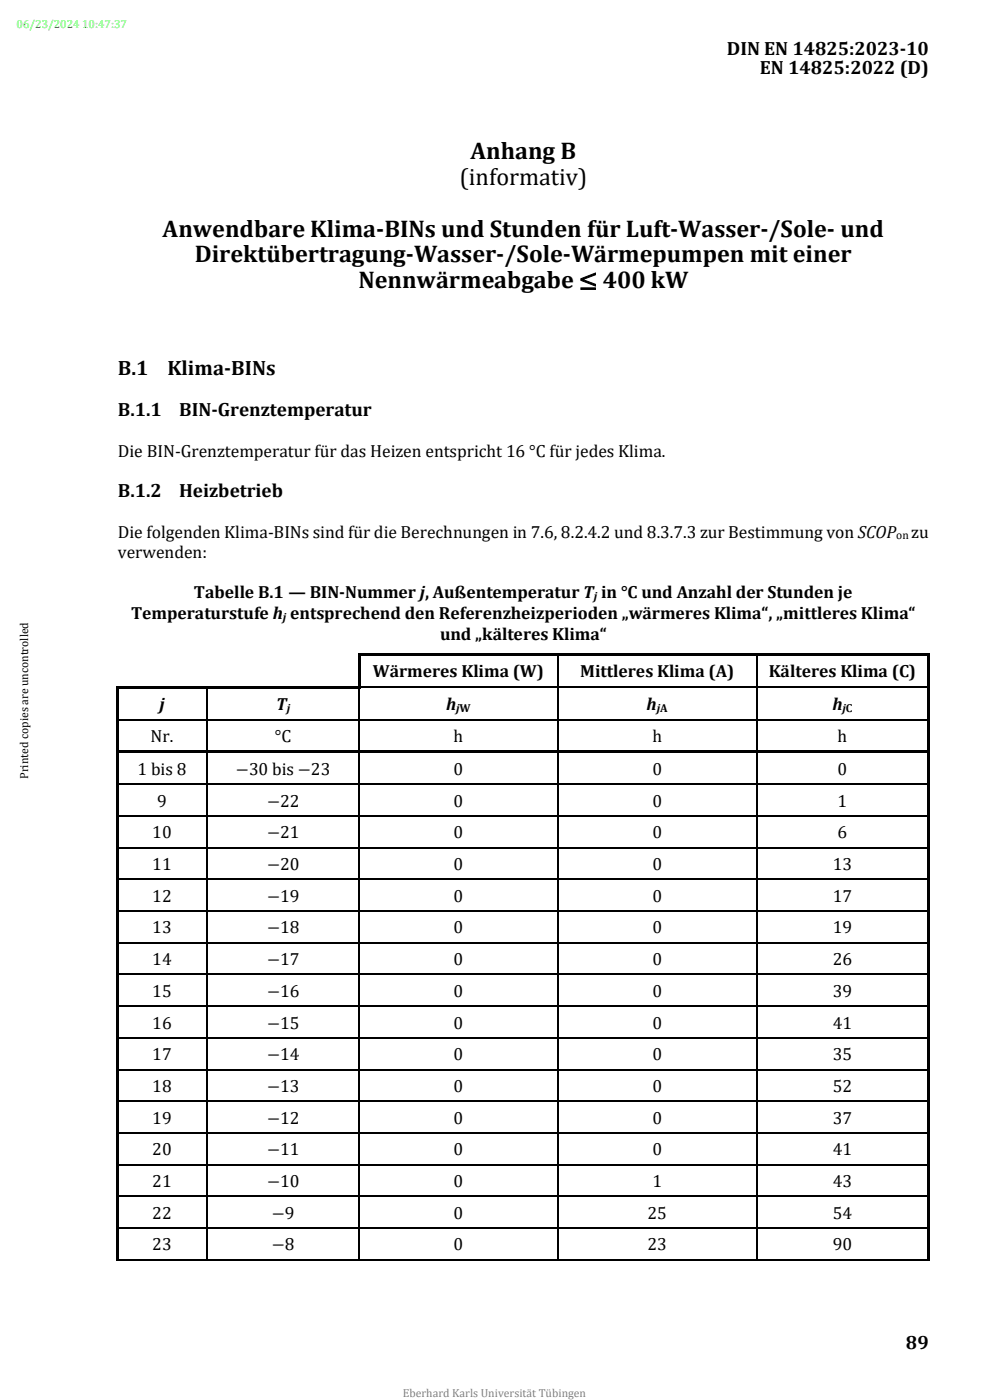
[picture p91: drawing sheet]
<svg xmlns="http://www.w3.org/2000/svg" width="210mm" height="297mm" viewBox="0 0 210 297" stroke-linecap="round" stroke-linejoin="round" font-family="sans-serif">
<defs><g id="words">
<g font-size="5.1">
<text x="99.8" y="33.8">Anhang B</text>
<text x="97.5" y="39.3">(informativ)</text>
<text x="34.5" y="50.2">Anwendbare Klima-BINs und Stunden für Luft-Wasser-/Sole- und</text>
<text x="41.3" y="55.7">Direktübertragung-Wasser-/Sole-Wärmepumpen mit einer</text>
<text x="76" y="61.1">Nennwärmeabgabe ≤ 400 kW</text>
</g>
<g font-size="4.4">
<text x="25" y="79.5">B.1</text>
<text x="35.5" y="79.5">Klima-BINs</text>
</g>
<g font-size="4.1">
<text x="154.2" y="11.6">DIN EN 14825:2023-10</text>
<text x="161.2" y="15.6">EN 14825:2022 (D)</text>
<text x="25" y="88.2">B.1.1</text>
<text x="38" y="88.2">BIN-Grenztemperatur</text>
<text x="25" y="105.4">B.1.2</text>
<text x="38" y="105.4">Heizbetrieb</text>
<text x="192.2" y="286.2">89</text>
</g>
<g font-size="3.7">
<text x="25" y="96.9">Die BIN-Grenztemperatur für das Heizen entspricht 16 °C für jedes Klima.</text>
<text x="25" y="114">Die folgenden Klima-BINs sind für die Berechnungen in 7.6, 8.2.4.2 und 8.3.7.3 zur Bestimmung von SCOP</text>
<text x="25" y="118.4">verwenden:</text>
<text x="193.3" y="114">zu</text>
<text x="27.8" y="131.3">Temperaturstufe h entsprechend den Referenzheizperioden „wärmeres Klima“, „mittleres Klima“</text>
<text x="41.2" y="127">Tabelle B.1 — BIN-Nummer j, Außentemperatur T in °C und Anzahl der Stunden je</text>
<text x="93.3" y="135.7">und „kälteres Klima“</text>
<text x="79.1" y="143.7">Wärmeres Klima (W)</text>
<text x="123.1" y="143.7">Mittleres Klima (A)</text>
<text x="163.1" y="143.7">Kälteres Klima (C)</text>
<text x="33.8" y="150.7">j</text>
<text x="58.6" y="150.7">T</text>
<text x="94.6" y="150.7">h</text>
<text x="137.2" y="150.7">h</text>
<text x="176.6" y="150.7">h</text>
<text x="32" y="157.4">Nr.</text>
<text x="58.3" y="157.4">°C</text>
<text x="96.2" y="157.4">h</text>
<text x="138.4" y="157.4">h</text>
<text x="177.7" y="157.4">h</text>
<text x="29.2" y="164.4">1 bis 8</text>
<text x="50" y="164.4">−30 bis −23</text>
<text x="96.2" y="164.4">0</text>
<text x="138.4" y="164.4">0</text>
<text x="177.7" y="164.4">0</text>
<text x="33.4" y="171.2">9</text>
<text x="56.6" y="171.2">−22</text>
<text x="96.2" y="171.2">0</text>
<text x="138.4" y="171.2">0</text>
<text x="177.7" y="171.2">1</text>
<text x="32.3" y="177.9">10</text>
<text x="56.6" y="177.9">−21</text>
<text x="96.2" y="177.9">0</text>
<text x="138.4" y="177.9">0</text>
<text x="177.7" y="177.9">6</text>
<text x="32.3" y="184.6">11</text>
<text x="56.6" y="184.6">−20</text>
<text x="96.2" y="184.6">0</text>
<text x="138.4" y="184.6">0</text>
<text x="176.7" y="184.6">13</text>
<text x="32.3" y="191.3">12</text>
<text x="56.6" y="191.3">−19</text>
<text x="96.2" y="191.3">0</text>
<text x="138.4" y="191.3">0</text>
<text x="176.7" y="191.3">17</text>
<text x="32.3" y="198">13</text>
<text x="56.6" y="198">−18</text>
<text x="96.2" y="198">0</text>
<text x="138.4" y="198">0</text>
<text x="176.7" y="198">19</text>
<text x="32.3" y="204.8">14</text>
<text x="56.6" y="204.8">−17</text>
<text x="96.2" y="204.8">0</text>
<text x="138.4" y="204.8">0</text>
<text x="176.7" y="204.8">26</text>
<text x="32.3" y="211.5">15</text>
<text x="56.6" y="211.5">−16</text>
<text x="96.2" y="211.5">0</text>
<text x="138.4" y="211.5">0</text>
<text x="176.7" y="211.5">39</text>
<text x="32.3" y="218.2">16</text>
<text x="56.6" y="218.2">−15</text>
<text x="96.2" y="218.2">0</text>
<text x="138.4" y="218.2">0</text>
<text x="176.7" y="218.2">41</text>
<text x="32.3" y="224.9">17</text>
<text x="56.6" y="224.9">−14</text>
<text x="96.2" y="224.9">0</text>
<text x="138.4" y="224.9">0</text>
<text x="176.7" y="224.9">35</text>
<text x="32.3" y="231.6">18</text>
<text x="56.6" y="231.6">−13</text>
<text x="96.2" y="231.6">0</text>
<text x="138.4" y="231.6">0</text>
<text x="176.7" y="231.6">52</text>
<text x="32.3" y="238.4">19</text>
<text x="56.6" y="238.4">−12</text>
<text x="96.2" y="238.4">0</text>
<text x="138.4" y="238.4">0</text>
<text x="176.7" y="238.4">37</text>
<text x="32.3" y="245.1">20</text>
<text x="56.6" y="245.1">−11</text>
<text x="96.2" y="245.1">0</text>
<text x="138.4" y="245.1">0</text>
<text x="176.7" y="245.1">41</text>
<text x="32.3" y="251.8">21</text>
<text x="56.6" y="251.8">−10</text>
<text x="96.2" y="251.8">0</text>
<text x="138.4" y="251.8">1</text>
<text x="176.7" y="251.8">43</text>
<text x="32.3" y="258.6">22</text>
<text x="57.7" y="258.6">−9</text>
<text x="96.2" y="258.6">0</text>
<text x="137.3" y="258.6">25</text>
<text x="176.7" y="258.6">54</text>
<text x="32.3" y="265.3">23</text>
<text x="57.7" y="265.3">−8</text>
<text x="96.2" y="265.3">0</text>
<text x="137.3" y="265.3">23</text>
<text x="176.7" y="265.3">90</text>
</g>
<text font-size="2.5" fill="#0f0" x="3.5" y="6">06/23/2024 10:47:37</text>
<g font-size="2.5">
<text x="190.1" y="114.4">on</text>
<text x="60" y="131.7">j</text>
<text x="126" y="127.3">j</text>
<text x="60.8" y="151">j</text>
<text x="96.8" y="151">jW</text>
<text x="139.3" y="151">jA</text>
<text x="178.7" y="151">jC</text>
<text x="6" y="165.3" transform="rotate(-90 6 165.3)">Printed copies are uncontrolled</text>
</g>
<text font-size="2.5" fill="#808080" x="85.4" y="296.3">Eberhard Karls Universität Tübingen</text>
</g></defs>
<g fill="#000">
<path d="M76 138.6h.5v.5h-.5z" fill-rule="evenodd"/>
<path d="M76 138.6h.5v.5h-.5z" fill-rule="evenodd"/>
<path d="M76.5 138.6h41.7v.5h-41.7z" fill-rule="evenodd"/>
<path d="M118.2 138.6h.5v.5h-.5z" fill-rule="evenodd"/>
<path d="M118.7 138.6h41.7v.5h-41.7z" fill-rule="evenodd"/>
<path d="M160.4 138.6h.5v.5h-.5z" fill-rule="evenodd"/>
<path d="M160.9 138.6h35.7v.5h-35.7z" fill-rule="evenodd"/>
<path d="M196.6 138.6h.5v.5h-.5z" fill-rule="evenodd"/>
<path d="M196.6 138.6h.5v.5h-.5z" fill-rule="evenodd"/>
<path d="M24.6 145.5h.5v.6h-.5z" fill-rule="evenodd"/>
<path d="M24.6 145.5h.5v.5h-.5z" fill-rule="evenodd"/>
<path d="M24.6 146.1h.5v6.5h-.5z" fill-rule="evenodd"/>
<path d="M24.6 152.8h.5v6.5h-.5z" fill-rule="evenodd"/>
<path d="M24.6 159.3h.5v.5h-.5z" fill-rule="evenodd"/>
<path d="M25.1 145.5h.6v.5h-.6z" fill-rule="evenodd"/>
<path d="M25.1 159.3h18.7v.5h-18.7z" fill-rule="evenodd"/>
<path d="M25.7 145.5h18.1v.5h-18.1z" fill-rule="evenodd"/>
<path d="M43.8 145.5h.5v.5h-.5z" fill-rule="evenodd"/>
<path d="M43.8 159.3h.5v.5h-.5z" fill-rule="evenodd"/>
<path d="M44.1 145.5h.5v.5h-.5z" fill-rule="evenodd"/>
<path d="M44.3 159.3h31.8v.5h-31.8z" fill-rule="evenodd"/>
<path d="M44.6 145.5h31.4v.5h-31.4z" fill-rule="evenodd"/>
<path d="M76 139.1h.5v6.4h-.5z" fill-rule="evenodd"/>
<path d="M76 145.5h.5v.5h-.5z" fill-rule="evenodd"/>
<path d="M76 145.5h.5v.5h-.5z" fill-rule="evenodd"/>
<path d="M76.1 159.3h.5v.5h-.5z" fill-rule="evenodd"/>
<path d="M76.6 159.3h41.6v.5h-41.6z" fill-rule="evenodd"/>
<path d="M118.2 159.3h.5v.5h-.5z" fill-rule="evenodd"/>
<path d="M118.7 159.3h41.7v.5h-41.7z" fill-rule="evenodd"/>
<path d="M160.4 159.3h.5v.5h-.5z" fill-rule="evenodd"/>
<path d="M160.9 159.3h35.7v.5h-35.7z" fill-rule="evenodd"/>
<path d="M196.6 139.1h.5v6.4h-.5z" fill-rule="evenodd"/>
<path d="M196.6 145.5h.5v.6h-.5z" fill-rule="evenodd"/>
<path d="M196.6 146.1h.5v6.5h-.5z" fill-rule="evenodd"/>
<path d="M196.6 152.8h.5v6.5h-.5z" fill-rule="evenodd"/>
<path d="M196.6 159.3h.5v.5h-.5z" fill-rule="evenodd"/>
<path d="M24.6 159.8h.5v6.4h-.5z" fill-rule="evenodd"/>
<path d="M24.6 166.5h.5v6.5h-.5z" fill-rule="evenodd"/>
<path d="M24.6 173.2h.5v6.5h-.5z" fill-rule="evenodd"/>
<path d="M196.6 159.8h.5v6.4h-.5z" fill-rule="evenodd"/>
<path d="M196.6 166.5h.5v6.5h-.5z" fill-rule="evenodd"/>
<path d="M196.6 173.2h.5v6.5h-.5z" fill-rule="evenodd"/>
<path d="M24.6 180h.5v6.4h-.5z" fill-rule="evenodd"/>
<path d="M24.6 186.7h.5v6.5h-.5z" fill-rule="evenodd"/>
<path d="M24.6 193.4h.5v6.5h-.5z" fill-rule="evenodd"/>
<path d="M196.6 180h.5v6.4h-.5z" fill-rule="evenodd"/>
<path d="M196.6 186.7h.5v6.5h-.5z" fill-rule="evenodd"/>
<path d="M196.6 193.4h.5v6.5h-.5z" fill-rule="evenodd"/>
<path d="M24.6 200.2h.5v6.4h-.5z" fill-rule="evenodd"/>
<path d="M24.6 206.8h.5v6.5h-.5z" fill-rule="evenodd"/>
<path d="M196.6 200.2h.5v6.4h-.5z" fill-rule="evenodd"/>
<path d="M196.6 206.8h.5v6.5h-.5z" fill-rule="evenodd"/>
<path d="M24.6 213.6h.5v6.4h-.5z" fill-rule="evenodd"/>
<path d="M24.6 220.3h.5v6.5h-.5z" fill-rule="evenodd"/>
<path d="M24.6 227h.5v6.5h-.5z" fill-rule="evenodd"/>
<path d="M196.6 213.6h.5v6.4h-.5z" fill-rule="evenodd"/>
<path d="M196.6 220.3h.5v6.5h-.5z" fill-rule="evenodd"/>
<path d="M196.6 227h.5v6.5h-.5z" fill-rule="evenodd"/>
<path d="M24.6 233.8h.5v6.4h-.5z" fill-rule="evenodd"/>
<path d="M24.6 240.5h.5v6.4h-.5z" fill-rule="evenodd"/>
<path d="M24.6 247.2h.5v6.5h-.5z" fill-rule="evenodd"/>
<path d="M196.6 233.8h.5v6.4h-.5z" fill-rule="evenodd"/>
<path d="M196.6 240.5h.5v6.4h-.5z" fill-rule="evenodd"/>
<path d="M196.6 247.2h.5v6.5h-.5z" fill-rule="evenodd"/>
<path d="M24.6 253.9h.5v6.5h-.5z" fill-rule="evenodd"/>
<path d="M24.6 260.6h.5v6.5h-.5z" fill-rule="evenodd"/>
<path d="M196.6 253.9h.5v6.5h-.5z" fill-rule="evenodd"/>
<path d="M196.6 260.6h.5v6.5h-.5z" fill-rule="evenodd"/>
</g>
<g fill="#000">
<path d="M118.2 139.1h.3zM160.4 139.1h.3zM24.6 152.6h.5v.2h-.5zM43.8 146l.3 .1zM43.8 152.6h.3v.2h-.3zM43.8 159.8h.3zM76.1 146l.3 .1zM76.1 152.6h.3v.2h-.3zM76.1 159.8h.3zM118.2 145.5h.3v.6h-.3zM118.2 152.6h.3v.2h-.3zM118.2 159.8h.3z"/>
<path d="M160.4 145.5h.3v.6h-.3zM160.4 152.6h.3v.2h-.3zM160.4 159.8h.3zM196.6 152.6h.5v.2h-.5zM24.6 166.2h.5v.3h-.5zM24.6 173h.5v.2h-.5zM24.6 179.7h.5v.3h-.5zM43.8 166.2h.3v.3h-.3zM43.8 173h.3v.2h-.3zM43.8 179.7h.3v.3h-.3zM76.1 166.2h.3v.3h-.3zM76.1 173h.3v.2h-.3z"/>
<path d="M76.1 179.7h.3v.3h-.3zM118.2 166.2h.3v.3h-.3zM118.2 173h.3v.2h-.3zM118.2 179.7h.3v.3h-.3zM160.4 166.2h.3v.3h-.3zM160.4 173h.3v.2h-.3zM160.4 179.7h.3v.3h-.3zM196.6 166.2h.5v.3h-.5zM196.6 173h.5v.2h-.5zM196.6 179.7h.5v.3h-.5zM24.6 186.4h.5v.3h-.5zM24.6 193.2h.5v.2h-.5z"/>
<path d="M43.8 186.4h.3v.3h-.3zM43.8 193.2h.3v.2h-.3zM76.1 186.4h.3v.3h-.3zM76.1 193.2h.3v.2h-.3zM118.2 186.4h.3v.3h-.3zM118.2 193.2h.3v.2h-.3zM160.4 186.4h.3v.3h-.3zM160.4 193.2h.3v.2h-.3zM196.6 186.4h.5v.3h-.5zM196.6 193.2h.5v.2h-.5zM24.6 199.9h.5v.3h-.5zM24.6 206.6h.5v.2h-.5z"/>
<path d="M24.6 213.3h.5v.3h-.5zM43.8 199.9h.3v.3h-.3zM43.8 206.6h.3v.2h-.3zM43.8 213.3h.3v.3h-.3zM76.1 199.9h.3v.3h-.3zM76.1 206.6h.3v.2h-.3zM76.1 213.3h.3v.3h-.3zM118.2 199.9h.3v.3h-.3zM118.2 206.6h.3v.2h-.3zM118.2 213.3h.3v.3h-.3zM160.4 199.9h.3v.3h-.3zM160.4 206.6h.3v.2h-.3z"/>
<path d="M160.4 213.3h.3v.3h-.3zM196.6 199.9h.5v.3h-.5zM196.6 206.6h.5v.2h-.5zM196.6 213.3h.5v.3h-.5zM24.6 220h.5v.3h-.5zM24.6 226.8h.5v.2h-.5zM24.6 233.5h.5v.3h-.5zM43.8 220h.3v.3h-.3zM43.8 226.8h.3v.2h-.3zM43.8 233.5h.3v.3h-.3zM76.1 220h.3v.3h-.3zM76.1 226.8h.3v.2h-.3z"/>
<path d="M76.1 233.5h.3v.3h-.3zM118.2 220h.3v.3h-.3zM118.2 226.8h.3v.2h-.3zM118.2 233.5h.3v.3h-.3zM160.4 220h.3v.3h-.3zM160.4 226.8h.3v.2h-.3zM160.4 233.5h.3v.3h-.3zM196.6 220h.5v.3h-.5zM196.6 226.8h.5v.2h-.5zM196.6 233.5h.5v.3h-.5zM24.6 240.2h.5v.3h-.5zM24.6 246.9h.5v.3h-.5z"/>
<path d="M24.6 253.7h.5v.2h-.5zM43.8 240.2h.3v.3h-.3zM43.8 246.9h.3v.3h-.3zM43.8 253.7h.3v.2h-.3zM76.1 240.2h.3v.3h-.3zM76.1 246.9h.3v.3h-.3zM76.1 253.7h.3v.2h-.3zM118.2 240.2h.3v.3h-.3zM118.2 246.9h.3v.3h-.3zM118.2 253.7h.3v.2h-.3zM160.4 240.2h.3v.3h-.3zM160.4 246.9h.3v.3h-.3z"/>
<path d="M160.4 253.7h.3v.2h-.3zM196.6 240.2h.5v.3h-.5zM196.6 246.9h.5v.3h-.5zM196.6 253.7h.5v.2h-.5zM24.6 260.4h.5v.2h-.5zM43.8 260.4h.3v.2h-.3zM43.8 267.1h.3v.3h-.3zM76.1 260.4h.3v.2h-.3zM76.1 267.1h.3v.3h-.3zM118.2 260.4h.3v.2h-.3zM118.2 267.1h.3v.3h-.3zM160.4 260.4h.3v.2h-.3z"/>
<path d="M160.4 267.1h.3v.3h-.3zM196.6 260.4h.5v.2h-.5zM196.6 267.1h.5v.3h-.5z"/>
</g>
<g fill="none" stroke="#000" stroke-width=".25">
<path d="M118.4 139.1v6.4M160.5 139.1v6.4M25.1 152.7h18.7M43.9 146.1v6.5M43.9 152.8v6.5M43.9 159.8v6.4M44.1 152.7h32M76.2 146.1v6.5M76.2 152.8v6.5M76.2 159.8v6.4M76.4 152.7h41.8M76.5 145.7h41.7"/>
<path d="M118.4 146.1v6.5M118.4 152.8v6.5M118.4 159.8v6.4M118.5 145.7h41.9M118.5 152.7h41.9M160.5 146.1v6.5M160.5 152.8v6.5M160.5 159.8v6.4M160.7 145.7h35.9M160.7 152.7h35.9M25.1 166.4h18.7M25.1 173.1h18.7"/>
<path d="M25.1 179.8h18.7M43.9 166.5v6.5M43.9 173.2v6.5M43.9 180v6.4M44.1 166.4h32M44.1 173.1h32M44.1 179.8h32M76.2 166.5v6.5M76.2 173.2v6.5M76.2 180v6.4M76.4 166.4h41.8M76.4 173.1h41.8"/>
<path d="M76.4 179.8h41.8M118.4 166.5v6.5M118.4 173.2v6.5M118.4 180v6.4M118.5 166.4h41.9M118.5 173.1h41.9M118.5 179.8h41.9M160.5 166.5v6.5M160.5 173.2v6.5M160.5 180v6.4M160.7 166.4h35.9M160.7 173.1h35.9"/>
<path d="M160.7 179.8h35.9M25.1 186.6h18.7M25.1 193.3h18.7M43.9 186.7v6.5M43.9 193.4v6.5M44.1 186.6h32M44.1 193.3h32M76.2 186.7v6.5M76.2 193.4v6.5M76.4 186.6h41.8M76.4 193.3h41.8M118.4 186.7v6.5"/>
<path d="M118.4 193.4v6.5M118.5 186.6h41.9M118.5 193.3h41.9M160.5 186.7v6.5M160.5 193.4v6.5M160.7 186.6h35.9M160.7 193.3h35.9M25.1 200h18.7M25.1 206.7h18.7M25.1 213.4h18.7M43.9 200.2v6.4M43.9 206.8v6.5"/>
<path d="M43.9 213.6v6.4M44.1 200h32M44.1 206.7h32M44.1 213.4h32M76.2 200.2v6.4M76.2 206.8v6.5M76.2 213.6v6.4M76.4 200h41.8M76.4 206.7h41.8M76.4 213.4h41.8M118.4 200.2v6.4M118.4 206.8v6.5"/>
<path d="M118.4 213.6v6.4M118.5 200h41.9M118.5 206.7h41.9M118.5 213.4h41.9M160.5 200.2v6.4M160.5 206.8v6.5M160.5 213.6v6.4M160.7 200h35.9M160.7 206.7h35.9M160.7 213.4h35.9M25.1 220.2h18.7M25.1 226.9h18.7"/>
<path d="M25.1 233.6h18.7M43.9 220.3v6.5M43.9 227v6.5M43.9 233.8v6.4M44.1 220.2h32M44.1 226.9h32M44.1 233.6h32M76.2 220.3v6.5M76.2 227v6.5M76.2 233.8v6.4M76.4 220.2h41.8M76.4 226.9h41.8"/>
<path d="M76.4 233.6h41.8M118.4 220.3v6.5M118.4 227v6.5M118.4 233.8v6.4M118.5 220.2h41.9M118.5 226.9h41.9M118.5 233.6h41.9M160.5 220.3v6.5M160.5 227v6.5M160.5 233.8v6.4M160.7 220.2h35.9M160.7 226.9h35.9"/>
<path d="M160.7 233.6h35.9M25.1 240.4h18.7M25.1 247.1h18.7M25.1 253.8h18.7M43.9 240.5v6.4M43.9 247.2v6.5M43.9 253.9v6.5M44.1 240.4h32M44.1 247.1h32M44.1 253.8h32M76.2 240.5v6.4M76.2 247.2v6.5"/>
<path d="M76.2 253.9v6.5M76.4 240.4h41.8M76.4 247.1h41.8M76.4 253.8h41.8M118.4 240.5v6.4M118.4 247.2v6.5M118.4 253.9v6.5M118.5 240.4h41.9M118.5 247.1h41.9M118.5 253.8h41.9M160.5 240.5v6.4M160.5 247.2v6.5"/>
<path d="M160.5 253.9v6.5M160.7 240.4h35.9M160.7 247.1h35.9M160.7 253.8h35.9M24.6 267.3h19.2M25.1 260.5h18.7M43.9 260.6v6.5M44.1 260.5h32M44.1 267.3h32M76.2 260.6v6.5M76.4 260.5h41.8M76.4 267.3h41.8"/>
<path d="M118.4 260.6v6.5M118.5 260.5h41.9M118.5 267.3h41.9M160.5 260.6v6.5M160.7 260.5h35.9M160.7 267.3h35.9"/>
</g>
<use href="#words"/>
</svg>
